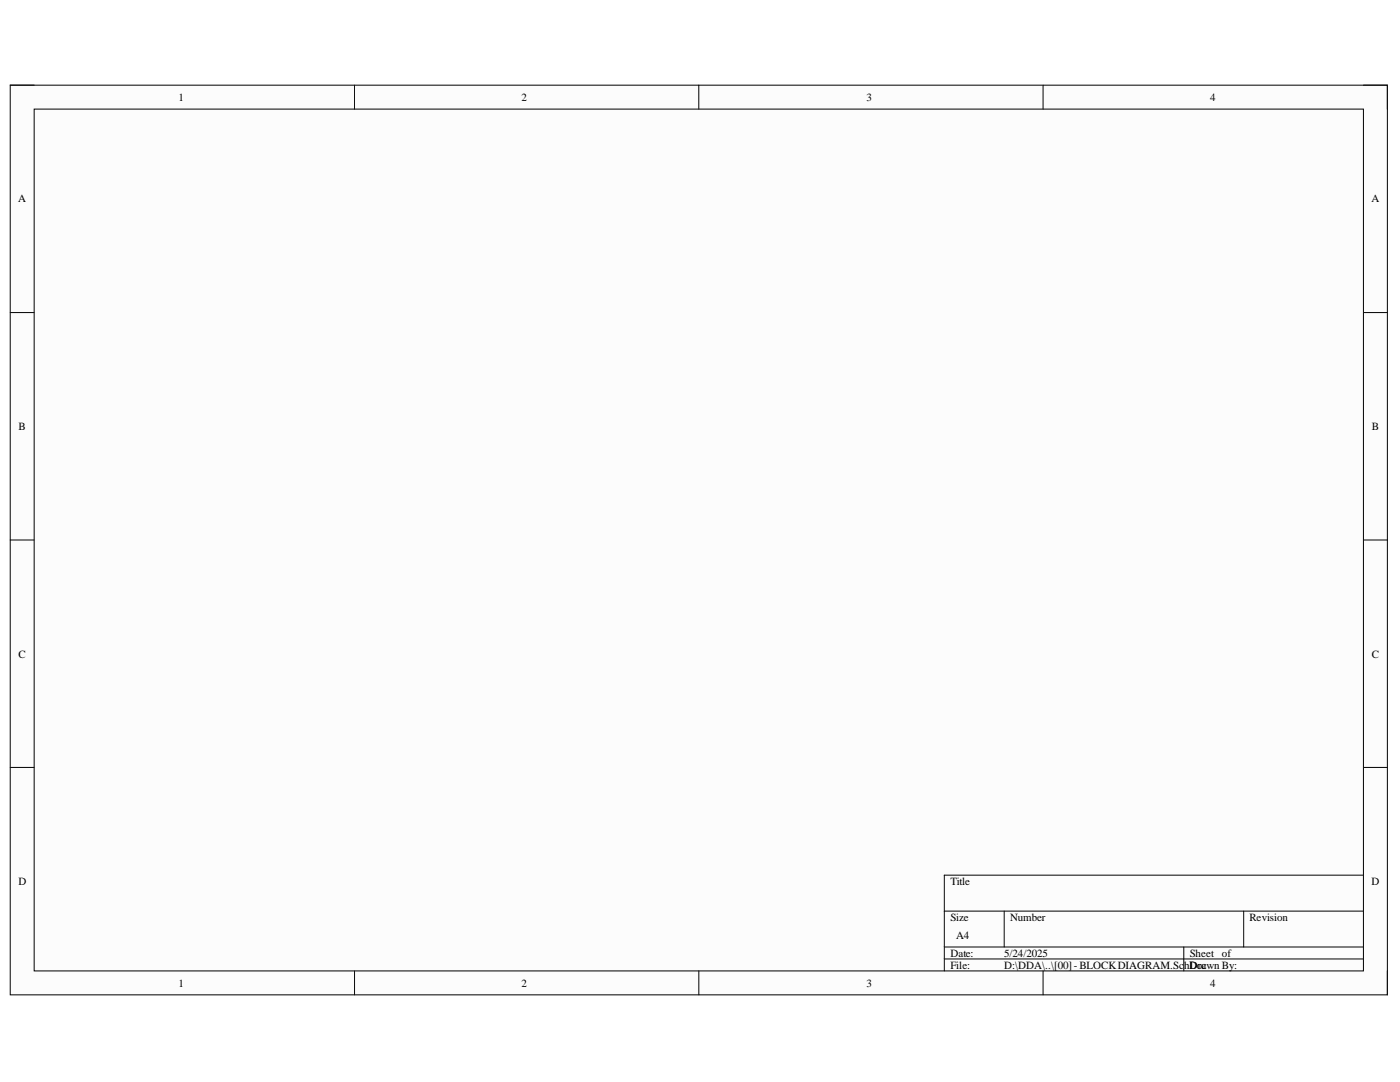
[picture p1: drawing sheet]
<svg xmlns="http://www.w3.org/2000/svg" width="279mm" height="216mm" viewBox="0 0 279 216" stroke-linecap="round" stroke-linejoin="round" font-family="sans-serif">
<defs><g id="words">
<g font-size="2.2">
<text x="35.6" y="20.1">1</text>
<text x="104.1" y="20.1">2</text>
<text x="172.9" y="20.1">3</text>
<text x="241.5" y="20.1">4</text>
<text x="3.6" y="40.4">A</text>
<text x="273.7" y="40.4">A</text>
<text x="3.7" y="85.8">B</text>
<text x="273.8" y="85.8">B</text>
<text x="3.7" y="131.2">C</text>
<text x="273.8" y="131.2">C</text>
<text x="3.7" y="176.6">D</text>
<text x="189.7" y="176.6">Title</text>
<text x="273.7" y="176.6">D</text>
<text x="189.7" y="183.7">Size</text>
<text x="201.6" y="183.7">Number</text>
<text x="249.4" y="183.7">Revision</text>
<text x="189.7" y="190.9">Date:</text>
<text x="190.8" y="187.4">A4</text>
<text x="200.4" y="190.9">5/24/2025</text>
<text x="237.4" y="190.9">Sheet of</text>
<text x="35.6" y="196.9">1</text>
<text x="104.1" y="196.9">2</text>
<text x="172.9" y="196.9">3</text>
<text x="189.7" y="193.3">File:</text>
<text x="200.4" y="193.3">D:\DDA\..\[00]-BLOCKDIAGRAM.Sc</text>
<text x="236.3" y="193.3">hDoracwn By:</text>
<text x="241.5" y="196.9">4</text>
</g>
</g></defs>
<path d="M2 17h274.9v181.5h-274.9z" fill-rule="evenodd" fill="#fffcf8"/>
<path d="M2 17h274.9v181.5h-274.9z" fill="none" stroke="#000" stroke-width=".2"/>
<path d="M6.8 21.8h265.3v171.9h-265.3z" fill-rule="evenodd" fill="#fffcf8"/>
<g fill="none" stroke="#000" stroke-width=".2">
<path d="M2 17h4.8M70.7 17v4.8M139.5 17v4.8M208.2 17v4.8M272.1 17h4.8v4.8M6.8 21.8h265.3v171.9h-265.3zM2 62.4h4.8M272.1 62.4h4.8M2 107.8h4.8M272.1 107.8h4.8M2 153.1h4.8M272.1 153.1h4.8"/>
<path d="M272.1 174.6h-83.6v19.1M70.8 193.7v4.8M139.5 193.7v4.8M188.5 181.8h83.6M188.5 189h83.6M188.5 191.4h83.6M200.4 181.8v7.2M208.2 193.7v4.8M236.3 189v4.7M248.2 181.8v7.2M276.9 193.7v4.8"/>
</g>
<use href="#words"/>
</svg>
